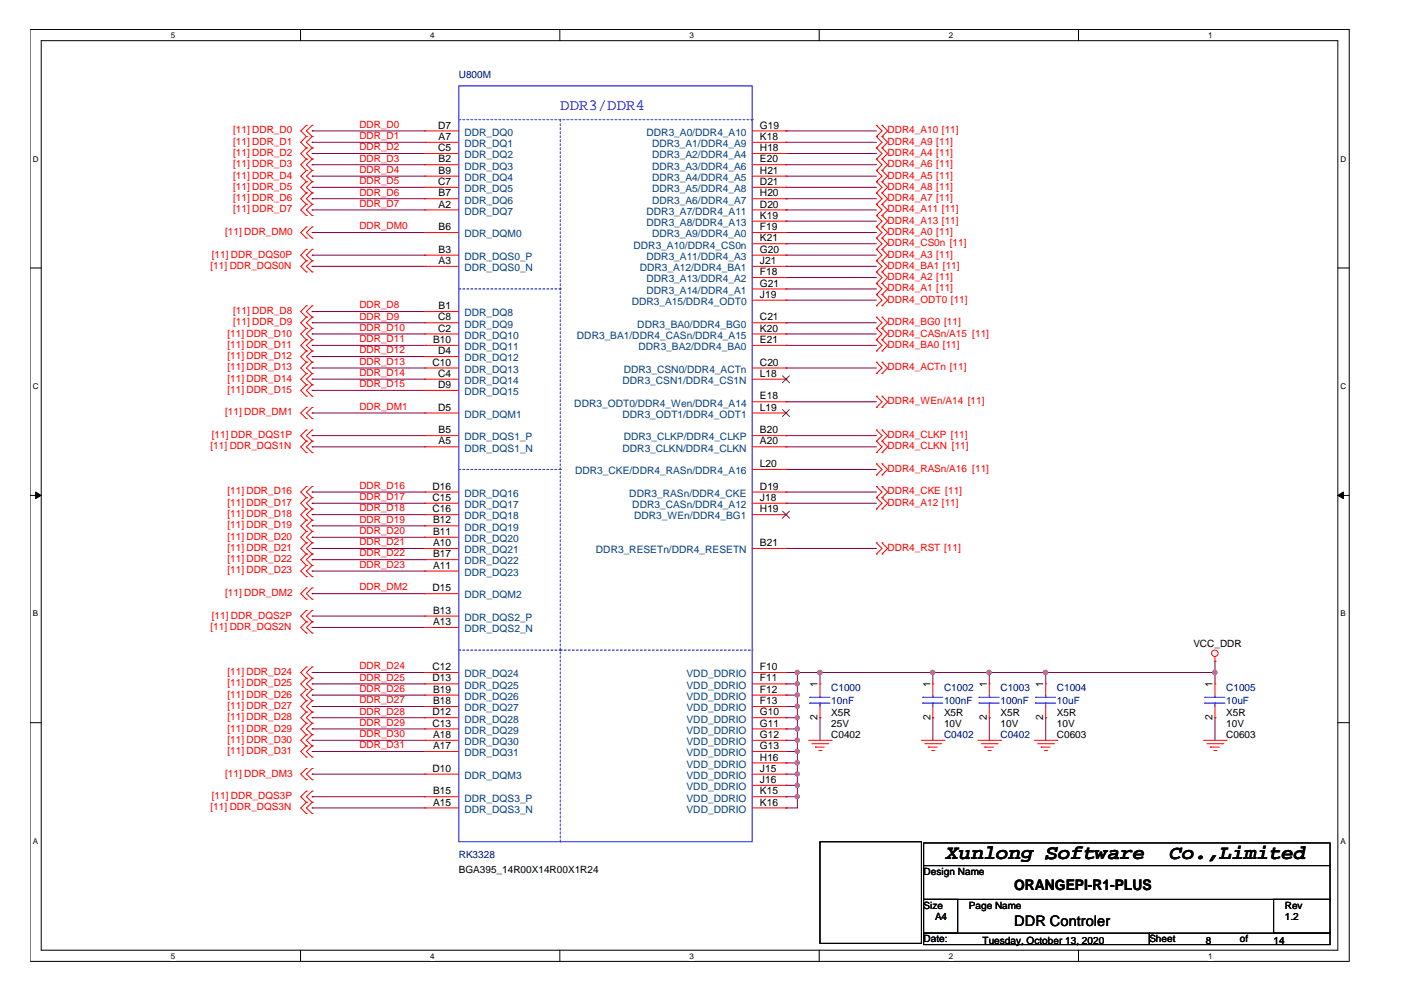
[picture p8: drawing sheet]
<svg xmlns="http://www.w3.org/2000/svg" width="297mm" height="210mm" viewBox="0 0 297 210" stroke-linecap="round" stroke-linejoin="round" font-family="sans-serif">
<defs><g id="words">
<g font-size="4.3">
<text x="200.2" y="181.7">Xunlong Software</text>
<text x="247.4" y="181.7">Co.,Limited</text>
</g>
<text font-size="3.3" fill="#00f" x="118.5" y="23.2">DDR3/DDR4</text>
<g font-size="3.1">
<text x="214.5" y="188.4">ORANGEPI-R1-PLUS</text>
<text x="214.5" y="196">DDR Controler</text>
</g>
<g font-size="2.2">
<text x="92.7" y="27.2">D7</text>
<text x="92.8" y="29.6">A7</text>
<text x="160.8" y="29.6">K18</text>
<text x="160.8" y="27.2">G19</text>
<text x="92.7" y="32">C5</text>
<text x="92.8" y="34.3">B2</text>
<text x="160.8" y="32">H18</text>
<text x="160.8" y="34.3">E20</text>
<text x="92.7" y="39.1">C7</text>
<text x="92.8" y="36.8">B9</text>
<text x="92.8" y="41.5">B7</text>
<text x="160.8" y="36.8">H21</text>
<text x="160.8" y="39.1">D21</text>
<text x="160.8" y="41.5">H20</text>
<text x="92.8" y="43.9">A2</text>
<text x="160.8" y="43.9">D20</text>
<text x="160.8" y="46.3">K19</text>
<text x="92.8" y="48.7">B6</text>
<text x="92.8" y="53.5">B3</text>
<text x="160.8" y="48.7">F19</text>
<text x="160.8" y="51.1">K21</text>
<text x="160.8" y="53.5">G20</text>
<text x="92.8" y="55.9">A3</text>
<text x="160.8" y="55.9">J21</text>
<text x="160.8" y="58.2">F18</text>
<text x="92.8" y="65.4">B1</text>
<text x="160.8" y="60.6">G21</text>
<text x="160.8" y="63">J19</text>
<text x="92.7" y="67.8">C8</text>
<text x="92.7" y="70.2">C2</text>
<text x="160.8" y="67.8">C21</text>
<text x="160.8" y="70.2">K20</text>
<text x="91.5" y="77.4">C10</text>
<text x="91.6" y="72.6">B10</text>
<text x="92.7" y="74.9">D4</text>
<text x="160.8" y="72.6">E21</text>
<text x="160.8" y="77.4">C20</text>
<text x="92.7" y="79.7">C4</text>
<text x="92.7" y="82.1">D9</text>
<text x="160.8" y="79.7">L18</text>
<text x="92.7" y="86.9">D5</text>
<text x="160.8" y="84.5">E18</text>
<text x="160.8" y="86.9">L19</text>
<text x="92.8" y="91.7">B5</text>
<text x="92.8" y="94">A5</text>
<text x="160.8" y="91.7">B20</text>
<text x="160.8" y="94">A20</text>
<text x="160.8" y="98.8">L20</text>
<text x="91.5" y="103.6">D16</text>
<text x="91.5" y="106">C15</text>
<text x="160.8" y="103.6">D19</text>
<text x="160.8" y="106">J18</text>
<text x="91.5" y="108.4">C16</text>
<text x="91.6" y="110.8">B12</text>
<text x="91.6" y="113.2">B11</text>
<text x="160.8" y="108.4">H19</text>
<text x="91.6" y="115.5">A10</text>
<text x="91.6" y="117.9">B17</text>
<text x="160.8" y="115.5">B21</text>
<text x="91.5" y="125.1">D15</text>
<text x="91.6" y="120.3">A11</text>
<text x="91.6" y="129.9">B13</text>
<text x="91.6" y="132.3">A13</text>
<text x="91.5" y="141.8">C12</text>
<text x="160.8" y="141.8">F10</text>
<text x="91.5" y="144.2">D13</text>
<text x="91.6" y="146.6">B19</text>
<text x="91.6" y="149">B18</text>
<text x="160.8" y="144.2">F11</text>
<text x="160.8" y="146.6">F12</text>
<text x="160.8" y="149">F13</text>
<text x="173" y="145.4" transform="rotate(-90 173 145.4)">1</text>
<text x="196.8" y="145.4" transform="rotate(-90 196.8 145.4)">1</text>
<text x="208.8" y="145.4" transform="rotate(-90 208.8 145.4)">1</text>
<text x="220.7" y="145.4" transform="rotate(-90 220.7 145.4)">1</text>
<text x="256.5" y="145.4" transform="rotate(-90 256.5 145.4)">1</text>
<text x="91.5" y="151.4">D12</text>
<text x="91.5" y="153.7">C13</text>
<text x="160.8" y="151.4">G10</text>
<text x="160.8" y="153.7">G11</text>
<text x="173" y="152.4" transform="rotate(-90 173 152.4)">2</text>
<text x="196.8" y="152.4" transform="rotate(-90 196.8 152.4)">2</text>
<text x="208.8" y="152.4" transform="rotate(-90 208.8 152.4)">2</text>
<text x="220.7" y="152.4" transform="rotate(-90 220.7 152.4)">2</text>
<text x="256.5" y="152.4" transform="rotate(-90 256.5 152.4)">2</text>
<text x="91.6" y="156.1">A18</text>
<text x="91.6" y="158.5">A17</text>
<text x="160.8" y="156.1">G12</text>
<text x="160.8" y="158.5">G13</text>
<text x="160.8" y="160.9">H16</text>
<text x="91.5" y="163.3">D10</text>
<text x="160.8" y="163.3">J15</text>
<text x="160.8" y="165.7">J16</text>
<text x="91.6" y="168.1">B15</text>
<text x="91.6" y="170.4">A15</text>
<text x="160.8" y="168.1">K15</text>
<text x="160.8" y="170.4">K16</text>
</g>
<g font-size="2.2" fill="#004080">
<text x="98.3" y="28.7">DDR_DQ0</text>
<text x="136.8" y="28.7">DDR3_A0/DDR4_A10</text>
<text x="98.3" y="31.1">DDR_DQ1</text>
<text x="98.3" y="33.5">DDR_DQ2</text>
<text x="98.3" y="35.9">DDR_DQ3</text>
<text x="138" y="31.1">DDR3_A1/DDR4_A9</text>
<text x="138" y="33.5">DDR3_A2/DDR4_A4</text>
<text x="138" y="35.9">DDR3_A3/DDR4_A6</text>
<text x="98.3" y="38.3">DDR_DQ4</text>
<text x="98.3" y="40.7">DDR_DQ5</text>
<text x="138" y="38.3">DDR3_A4/DDR4_A5</text>
<text x="138" y="40.7">DDR3_A5/DDR4_A8</text>
<text x="98.3" y="43.1">DDR_DQ6</text>
<text x="98.3" y="45.4">DDR_DQ7</text>
<text x="136.8" y="45.4">DDR3_A7/DDR4_A11</text>
<text x="136.8" y="47.8">DDR3_A8/DDR4_A13</text>
<text x="138" y="43.1">DDR3_A6/DDR4_A7</text>
<text x="98.3" y="50.2">DDR_DQM0</text>
<text x="134" y="52.6">DDR3_A10/DDR4_CS0n</text>
<text x="138" y="50.2">DDR3_A9/DDR4_A0</text>
<text x="98.3" y="55">DDR_DQS0_P</text>
<text x="98.3" y="57.4">DDR_DQS0_N</text>
<text x="135.3" y="57.4">DDR3_A12/DDR4_BA1</text>
<text x="136.8" y="55">DDR3_A11/DDR4_A3</text>
<text x="136.8" y="59.7">DDR3_A13/DDR4_A2</text>
<text x="133.6" y="64.5">DDR3_A15/DDR4_ODT0</text>
<text x="136.8" y="62.2">DDR3_A14/DDR4_A1</text>
<text x="98.3" y="66.9">DDR_DQ8</text>
<text x="98.3" y="69.3">DDR_DQ9</text>
<text x="98.3" y="71.7">DDR_DQ10</text>
<text x="122" y="71.7">DDR3_BA1/DDR4_CASn/DDR4_A15</text>
<text x="134.8" y="69.3">DDR3_BA0/DDR4_BG0</text>
<text x="98.3" y="74.1">DDR_DQ11</text>
<text x="98.3" y="76.5">DDR_DQ12</text>
<text x="135.1" y="74.1">DDR3_BA2/DDR4_BA0</text>
<text x="98.3" y="78.9">DDR_DQ13</text>
<text x="98.3" y="81.3">DDR_DQ14</text>
<text x="98.3" y="83.6">DDR_DQ15</text>
<text x="131.7" y="81.3">DDR3_CSN1/DDR4_CS1N</text>
<text x="132" y="78.9">DDR3_CSN0/DDR4_ACTn</text>
<text x="98.3" y="88.4">DDR_DQM1</text>
<text x="121.5" y="86">DDR3_ODT0/DDR4_Wen/DDR4_A14</text>
<text x="131.7" y="88.4">DDR3_ODT1/DDR4_ODT1</text>
<text x="98.3" y="93.2">DDR_DQS1_P</text>
<text x="98.3" y="95.6">DDR_DQS1_N</text>
<text x="131.7" y="95.6">DDR3_CLKN/DDR4_CLKN</text>
<text x="132" y="93.2">DDR3_CLKP/DDR4_CLKP</text>
<text x="121.7" y="100.3">DDR3_CKE/DDR4_RASn/DDR4_A16</text>
<text x="98.3" y="105.1">DDR_DQ16</text>
<text x="98.3" y="107.5">DDR_DQ17</text>
<text x="133.1" y="105.1">DDR3_RASn/DDR4_CKE</text>
<text x="133.8" y="107.5">DDR3_CASn/DDR4_A12</text>
<text x="98.3" y="109.9">DDR_DQ18</text>
<text x="98.3" y="112.3">DDR_DQ19</text>
<text x="134.2" y="109.9">DDR3_WEn/DDR4_BG1</text>
<text x="98.3" y="114.7">DDR_DQ20</text>
<text x="98.3" y="117.1">DDR_DQ21</text>
<text x="98.3" y="119.4">DDR_DQ22</text>
<text x="126.1" y="117.1">DDR3_RESETn/DDR4_RESETN</text>
<text x="98.3" y="121.8">DDR_DQ23</text>
<text x="98.3" y="126.6">DDR_DQM2</text>
<text x="98.3" y="131.4">DDR_DQS2_P</text>
<text x="98.3" y="133.8">DDR_DQS2_N</text>
<text x="98.3" y="143.3">DDR_DQ24</text>
<text x="145.2" y="143.3">VDD_DDRIO</text>
<text x="98.3" y="145.7">DDR_DQ25</text>
<text x="98.3" y="148.1">DDR_DQ26</text>
<text x="145.2" y="145.7">VDD_DDRIO</text>
<text x="145.2" y="148.1">VDD_DDRIO</text>
<text x="98.3" y="150.5">DDR_DQ27</text>
<text x="98.3" y="152.9">DDR_DQ28</text>
<text x="98.3" y="155.3">DDR_DQ29</text>
<text x="145.2" y="150.5">VDD_DDRIO</text>
<text x="145.2" y="152.9">VDD_DDRIO</text>
<text x="145.2" y="155.3">VDD_DDRIO</text>
<text x="98.3" y="157.7">DDR_DQ30</text>
<text x="98.3" y="160">DDR_DQ31</text>
<text x="145.2" y="157.7">VDD_DDRIO</text>
<text x="145.2" y="160">VDD_DDRIO</text>
<text x="98.3" y="164.8">DDR_DQM3</text>
<text x="145.2" y="162.4">VDD_DDRIO</text>
<text x="145.2" y="164.8">VDD_DDRIO</text>
<text x="145.2" y="167.2">VDD_DDRIO</text>
<text x="98.3" y="169.6">DDR_DQS3_P</text>
<text x="98.3" y="172">DDR_DQS3_N</text>
<text x="145.2" y="169.6">VDD_DDRIO</text>
<text x="145.2" y="172">VDD_DDRIO</text>
</g>
<g font-size="2.1" fill="#000080">
<text x="97.1" y="16.5">U800M</text>
<text x="175.9" y="146.2">C1000</text>
<text x="175.9" y="149">10nF</text>
<text x="199.7" y="146.2">C1002</text>
<text x="199.7" y="149">100nF</text>
<text x="211.7" y="146.2">C1003</text>
<text x="211.7" y="149">100nF</text>
<text x="223.6" y="146.2">C1004</text>
<text x="223.6" y="149">10uF</text>
<text x="259.4" y="146.2">C1005</text>
<text x="259.4" y="149">10uF</text>
<text x="199.7" y="156.2">C0402</text>
<text x="211.7" y="156.2">C0402</text>
<text x="97.1" y="181.5">RK3328</text>
</g>
<g font-size="2.1" fill="#f00">
<text x="49.3" y="28.2">[11] DDR_D0</text>
<text x="76" y="29.4">DDR_D1</text>
<text x="76" y="27">DDR_D0</text>
<text x="187.8" y="28.2">DDR4_A10 [11]</text>
<text x="49.3" y="35.4">[11] DDR_D3</text>
<text x="49.3" y="33">[11] DDR_D2</text>
<text x="49.3" y="30.6">[11] DDR_D1</text>
<text x="76" y="34.2">DDR_D3</text>
<text x="76" y="31.8">DDR_D2</text>
<text x="187.8" y="33">DDR4_A4 [11]</text>
<text x="187.8" y="30.6">DDR4_A9 [11]</text>
<text x="187.8" y="35.4">DDR4_A6 [11]</text>
<text x="49.3" y="40.1">[11] DDR_D5</text>
<text x="49.3" y="37.8">[11] DDR_D4</text>
<text x="76" y="36.6">DDR_D4</text>
<text x="76" y="39">DDR_D5</text>
<text x="76" y="41.4">DDR_D6</text>
<text x="187.8" y="40.1">DDR4_A8 [11]</text>
<text x="187.8" y="37.8">DDR4_A5 [11]</text>
<text x="49.3" y="42.6">[11] DDR_D6</text>
<text x="49.3" y="44.9">[11] DDR_D7</text>
<text x="76" y="43.7">DDR_D7</text>
<text x="187.8" y="44.9">DDR4_A11 [11]</text>
<text x="187.8" y="42.6">DDR4_A7 [11]</text>
<text x="187.8" y="47.3">DDR4_A13 [11]</text>
<text x="47.6" y="49.7">[11] DDR_DM0</text>
<text x="76" y="48.5">DDR_DM0</text>
<text x="187.8" y="49.7">DDR4_A0 [11]</text>
<text x="187.8" y="52.1">DDR4_CS0n [11]</text>
<text x="44.5" y="56.9">[11] DDR_DQS0N</text>
<text x="44.8" y="54.5">[11] DDR_DQS0P</text>
<text x="187.8" y="54.5">DDR4_A3 [11]</text>
<text x="187.8" y="59.3">DDR4_A2 [11]</text>
<text x="187.8" y="56.9">DDR4_BA1 [11]</text>
<text x="76" y="65.2">DDR_D8</text>
<text x="187.8" y="64">DDR4_ODT0 [11]</text>
<text x="187.8" y="61.7">DDR4_A1 [11]</text>
<text x="48.1" y="71.2">[11] DDR_D10</text>
<text x="49.3" y="66.4">[11] DDR_D8</text>
<text x="49.3" y="68.8">[11] DDR_D9</text>
<text x="76" y="67.6">DDR_D9</text>
<text x="76" y="70">DDR_D10</text>
<text x="187.8" y="68.8">DDR4_BG0 [11]</text>
<text x="187.8" y="71.2">DDR4_CASn/A15 [11]</text>
<text x="48.1" y="76">[11] DDR_D12</text>
<text x="48.1" y="73.6">[11] DDR_D11</text>
<text x="76" y="77.2">DDR_D13</text>
<text x="76" y="74.8">DDR_D12</text>
<text x="76" y="72.4">DDR_D11</text>
<text x="187.8" y="73.6">DDR4_BA0 [11]</text>
<text x="48.1" y="83.2">[11] DDR_D15</text>
<text x="48.1" y="80.7">[11] DDR_D14</text>
<text x="48.1" y="78.4">[11] DDR_D13</text>
<text x="76" y="79.6">DDR_D14</text>
<text x="76" y="81.9">DDR_D15</text>
<text x="187.8" y="78.4">DDR4_ACTn [11]</text>
<text x="47.6" y="87.9">[11] DDR_DM1</text>
<text x="76" y="86.7">DDR_DM1</text>
<text x="187.8" y="85.5">DDR4_WEn/A14 [11]</text>
<text x="44.5" y="95.1">[11] DDR_DQS1N</text>
<text x="44.8" y="92.7">[11] DDR_DQS1P</text>
<text x="187.8" y="95.1">DDR4_CLKN [11]</text>
<text x="187.8" y="92.7">DDR4_CLKP [11]</text>
<text x="187.8" y="99.8">DDR4_RASn/A16 [11]</text>
<text x="48.1" y="104.6">[11] DDR_D16</text>
<text x="48.1" y="107">[11] DDR_D17</text>
<text x="76" y="105.8">DDR_D17</text>
<text x="76" y="103.4">DDR_D16</text>
<text x="187.8" y="107">DDR4_A12 [11]</text>
<text x="187.8" y="104.6">DDR4_CKE [11]</text>
<text x="48.1" y="111.8">[11] DDR_D19</text>
<text x="48.1" y="109.4">[11] DDR_D18</text>
<text x="76" y="110.6">DDR_D19</text>
<text x="76" y="108.2">DDR_D18</text>
<text x="76" y="113">DDR_D20</text>
<text x="48.1" y="114.2">[11] DDR_D20</text>
<text x="48.1" y="119">[11] DDR_D22</text>
<text x="48.1" y="116.6">[11] DDR_D21</text>
<text x="76" y="115.4">DDR_D21</text>
<text x="76" y="117.7">DDR_D22</text>
<text x="187.8" y="116.6">DDR4_RST [11]</text>
<text x="48.1" y="121.3">[11] DDR_D23</text>
<text x="76" y="120.2">DDR_D23</text>
<text x="76" y="124.9">DDR_DM2</text>
<text x="44.8" y="130.9">[11] DDR_DQS2P</text>
<text x="47.6" y="126.1">[11] DDR_DM2</text>
<text x="44.5" y="133.3">[11] DDR_DQS2N</text>
<text x="48.1" y="142.8">[11] DDR_D24</text>
<text x="76" y="141.6">DDR_D24</text>
<text x="48.1" y="147.6">[11] DDR_D26</text>
<text x="48.1" y="145.2">[11] DDR_D25</text>
<text x="76" y="148.8">DDR_D27</text>
<text x="76" y="146.4">DDR_D26</text>
<text x="76" y="144">DDR_D25</text>
<text x="48.1" y="152.4">[11] DDR_D28</text>
<text x="48.1" y="154.8">[11] DDR_D29</text>
<text x="48.1" y="150">[11] DDR_D27</text>
<text x="76" y="156">DDR_D30</text>
<text x="76" y="153.6">DDR_D29</text>
<text x="76" y="151.2">DDR_D28</text>
<text x="48.1" y="157.2">[11] DDR_D30</text>
<text x="48.1" y="159.5">[11] DDR_D31</text>
<text x="76" y="158.3">DDR_D31</text>
<text x="47.6" y="164.3">[11] DDR_DM3</text>
<text x="44.5" y="171.5">[11] DDR_DQS3N</text>
<text x="44.8" y="169.1">[11] DDR_DQS3P</text>
</g>
<g font-size="2.1">
<text x="252.5" y="136.9">VCC_DDR</text>
<text x="175.9" y="151.4">X5R</text>
<text x="175.9" y="153.8">25V</text>
<text x="199.7" y="151.4">X5R</text>
<text x="199.7" y="153.8">10V</text>
<text x="211.7" y="151.4">X5R</text>
<text x="211.7" y="153.8">10V</text>
<text x="223.6" y="151.4">X5R</text>
<text x="223.6" y="153.8">10V</text>
<text x="259.4" y="151.4">X5R</text>
<text x="259.4" y="153.8">10V</text>
<text x="175.9" y="156.2">C0402</text>
<text x="223.6" y="156.2">C0603</text>
<text x="259.4" y="156.2">C0603</text>
<text x="97.1" y="184.6">BGA395_14R00X14R00X1R24</text>
<text x="195.4" y="185.1">Design Name</text>
<text x="195.4" y="192.2">Size</text>
<text x="197.8" y="194.6">A4</text>
<text x="205" y="192.2">Page Name</text>
<text x="271.8" y="192.2">Rev</text>
<text x="271.8" y="194.6">1.2</text>
<text x="195.4" y="199.4">Date:</text>
<text x="207.9" y="199.7">Tuesday, October 13, 2020</text>
<text x="243.2" y="199.4">Sheet</text>
<text x="255.1" y="199.7">8</text>
<text x="262.3" y="199.4">of</text>
<text x="269.5" y="199.7">14</text>
</g>
<g font-size="1.7">
<text x="36.2" y="8">5</text>
<text x="91" y="8">4</text>
<text x="145.9" y="8">3</text>
<text x="200.7" y="8">2</text>
<text x="255.6" y="8">1</text>
<text x="6.9" y="34.2">D</text>
<text x="283.6" y="34.2">D</text>
<text x="6.9" y="82.3">C</text>
<text x="283.6" y="82.3">C</text>
<text x="6.9" y="130.4">B</text>
<text x="283.6" y="130.4">B</text>
<text x="6.9" y="178.5">A</text>
<text x="283.6" y="178.5">A</text>
<text x="36.2" y="202.8">5</text>
<text x="91" y="202.8">4</text>
<text x="145.9" y="202.8">3</text>
<text x="200.7" y="202.8">2</text>
<text x="255.6" y="202.8">1</text>
</g>
</g></defs>
<path d="M6.3 6.2h279.2v197.2h-279.2zM8.7 8.6h274.3v192.5h-274.3z" fill="none" stroke="#000" stroke-width=".21"/>
<g fill="#fff">
<path d="M36.2 6.5h.9v1.9h-.9z"/>
<path d="M36.2 201.3h.9v1.9h-.9z"/>
</g>
<path d="M63.6 6.2v2.4M63.6 201.1v2.3" fill="none" stroke="#000" stroke-width=".21"/>
<g fill="#fff">
<path d="M91 6.5h.9v1.9h-.9z"/>
<path d="M91 201.3h.9v1.9h-.9z"/>
</g>
<path d="M118.4 6.2v2.4M118.4 201.1v2.3" fill="none" stroke="#000" stroke-width=".21"/>
<g fill="#fff">
<path d="M145.9 6.5h.9v1.9h-.9z"/>
<path d="M145.9 201.3h.9v1.9h-.9z"/>
</g>
<path d="M173.3 6.2v2.4M173.3 201.1v2.3" fill="none" stroke="#000" stroke-width=".21"/>
<g fill="#fff">
<path d="M200.7 6.5h1v1.9h-1z"/>
<path d="M200.7 201.3h1v1.9h-1z"/>
</g>
<path d="M228.2 6.2v2.4M228.2 201.1v2.3" fill="none" stroke="#000" stroke-width=".21"/>
<g fill="#fff">
<path d="M255.6 6.5h.9v1.9h-.9z"/>
<path d="M255.6 201.3h.9v1.9h-.9z"/>
<path d="M6.9 32.7h1.3v1.9h-1.3z"/>
<path d="M283.6 32.7h1.3v1.9h-1.3z"/>
<path d="M6.9 80.7h1.3v1.9h-1.3z"/>
<path d="M283.6 80.7h1.3v1.9h-1.3z"/>
</g>
<path d="M6.3 56.7h2.4M283 56.7h2.4" fill="none" stroke="#000" stroke-width=".21"/>
<g fill="#fff">
<path d="M6.9 128.9h1.2v1.9h-1.2z"/>
<path d="M283.6 128.9h1.2v1.9h-1.2z"/>
</g>
<path d="M6.3 104.8h2.4M283 104.8h2.4" fill="none" stroke="#000" stroke-width=".21"/>
<g fill="#000" stroke="#000" stroke-width=".21">
<path d="M7.5 104.1l1.2 .7-1.2 .7z" fill-rule="evenodd"/>
<path d="M283 104.8l1.2-.7v1.4z" fill-rule="evenodd"/>
</g>
<g fill="#fff">
<path d="M6.9 177h1.2v1.9h-1.2z"/>
<path d="M283.6 177h1.2v1.9h-1.2z"/>
</g>
<path d="M6.3 152.9h2.4M283 152.9h2.4M173.5 178.1h21.4v21.5h-21.4zM195.4 178.4h86v4.7h-86zM195.4 183.1h86v7.2h-86zM195.4 190.3h7.2v7.2h-7.2zM195.4 197.5h47.8v2.4h-47.8zM243.2 197.5h38.2v2.4h-38.2zM269.5 190.3h11.9v7.2h-11.9z" fill="none" stroke="#000" stroke-width=".21"/>
<g fill="none" stroke="#800040" stroke-width=".21">
<path d="M66 37.3h.1M66 30.1h.1M66 34.9h.1M66 32.5h.1M66 39.6h.1M66 27.7h.1M66 37.3h23.9M66 30.1h23.9M66 34.9h23.9M66 32.5h23.9M66 39.6h23.9M66 27.7h23.9"/>
<path d="M166.3 27.7h.1M166.3 30.1h.1M166.3 32.5h.1M166.3 34.9h.1M166.3 37.3h.1M166.3 39.6h.1M166.3 37.3h19.1M166.3 30.1h19.1M166.3 34.9h19.1M166.3 32.5h19.1M166.3 39.6h19.1M166.3 27.7h19.1"/>
<path d="M66 44.4h.1M66 42.1h.1M66 49.2h.1M66 54h.1M66 56.4h.1M66 44.4h23.9M66 42.1h23.9M66 49.2h23.9M66 54h23.9M66 56.4h23.9M166.3 44.4h.1M166.3 46.8h.1"/>
<path d="M166.3 49.2h.1M166.3 51.6h.1M166.3 42.1h.1M166.3 54h.1M166.3 56.4h.1M166.3 58.7h.1M166.3 44.4h19.1M166.3 42.1h19.1M166.3 49.2h19.1M166.3 54h19.1M166.3 56.4h19.1M166.3 46.8h19.1"/>
<path d="M166.3 51.6h19.1M166.3 58.7h19.1M66 68.3h.1M66 65.9h.1M66 77.9h.1M66 75.5h.1M66 73.1h.1M66 70.7h.1M66 68.3h23.9M66 65.9h23.9M66 77.9h23.9M66 75.5h23.9"/>
<path d="M66 73.1h23.9M66 70.7h23.9M166.3 70.7h.1M166.3 73.1h.1M166.3 63.5h.1M166.3 68.3h.1M166.3 61.1h.1M166.3 77.9h.1M166.3 68.3h19.1M166.3 77.9h19.1M166.3 73.1h19.1M166.3 70.7h19.1"/>
<path d="M166.3 63.5h19.1M166.3 61.1h19.1M66 80.2h.1M66 82.6h.1M66 87.4h.1M66 94.5h.1M66 92.2h.1M66 80.2h23.9M66 82.6h23.9M66 87.4h23.9M66 94.5h23.9M66 92.2h23.9"/>
<path d="M166.3 94.5h.1M166.3 92.2h.1M166.3 99.3h.1M166.3 85h.1M166.3 94.5h19.1M166.3 92.2h19.1M166.3 99.3h19.1M166.3 85h19.1M66 111.3h.1M66 106.5h.1M66 108.9h.1M66 116h.1"/>
<path d="M66 104.1h.1M66 118.4h.1M66 113.7h.1M66 111.3h23.9M66 106.5h23.9M66 108.9h23.9M66 116h23.9M66 104.1h23.9M66 118.4h23.9M66 113.7h23.9M166.3 104.1h.1M166.3 106.5h.1"/>
<path d="M166.3 116h.1M166.3 106.5h19.1M166.3 116h19.1M166.3 104.1h19.1M66 120.8h.1M66 125.6h.1M66 132.8h.1M66 130.4h.1M66 120.8h23.9M66 125.6h23.9M66 132.8h23.9M66 130.4h23.9"/>
<path d="M257 139.9h.1M257 139.9v4.8M66 149.5h.1M66 147.1h.1M66 156.6h.1M66 159h.1M66 154.2h.1M66 142.3h.1M66 151.9h.1M66 144.7h.1M66 149.5h23.9M66 147.1h23.9"/>
<path d="M66 156.6h23.9M66 159h23.9M66 154.2h23.9M66 142.3h23.9M66 151.9h23.9M66 144.7h23.9M166.3 147.1h.1M166.3 154.2h.1M166.3 151.9h.1M166.3 159h.1M166.3 156.6h.1M166.3 149.5h.1"/>
<path d="M166.3 142.3h.1M166.3 144.7h.1M166.3 149.5h2.4M166.3 147.1h2.4M166.3 156.6h2.4M166.3 159h2.4M166.3 154.2h2.4M166.3 142.3h90.7M166.3 151.9h2.4M166.3 144.7h2.4M168.7 151.9h.1M168.7 156.6h.1"/>
<path d="M168.7 154.2h.1M168.7 159h.1M168.7 144.7h.1M168.7 147.1h.1M168.7 142.3h.1M168.7 149.5h.1M168.7 142.3v28.7h-2.4M173.5 151.9h.1M173.5 142.3h.1M173.5 142.3v2.4M173.5 151.9v4.7M197.4 142.3h.1"/>
<path d="M197.4 151.9h.1M197.4 142.3v2.4M197.4 151.9v4.7M209.3 142.3h.1M209.3 151.9h.1M209.3 142.3v2.4M209.3 151.9v4.7M221.2 142.3h.1M221.2 151.9h.1M221.2 142.3v2.4M221.2 151.9v4.7M257 151.9h.1"/>
<path d="M257 142.3h.1M257 151.9v4.7M66 163.8h.1M66 168.6h.1M66 171h.1M66 163.8h23.9M66 168.6h23.9M66 171h23.9M166.3 168.6h.1M166.3 166.2h.1M166.3 163.8h.1M166.3 171h.1"/>
<path d="M166.3 161.4h.1M166.3 163.8h2.4M166.3 168.6h2.4M166.3 166.2h2.4M166.3 161.4h2.4M168.7 163.8h.1M168.7 166.2h.1M168.7 161.4h.1M168.7 168.6h.1"/>
</g>
<g fill="#f0f" stroke="#f0f" stroke-width=".21">
<circle cx="168.7" cy="159" r=".45"/>
<circle cx="168.7" cy="166.2" r=".46"/>
<circle cx="168.7" cy="163.8" r=".45"/>
<circle cx="168.7" cy="156.6" r=".45"/>
<circle cx="168.7" cy="154.2" r=".46"/>
<circle cx="168.7" cy="161.4" r=".46"/>
<circle cx="168.7" cy="147.1" r=".45"/>
<circle cx="173.4" cy="142.3" r=".47"/>
<circle cx="197.3" cy="142.3" r=".47"/>
<circle cx="168.7" cy="151.8" r=".45"/>
<circle cx="168.7" cy="149.4" r=".46"/>
<circle cx="168.7" cy="168.6" r=".45"/>
<circle cx="168.7" cy="144.7" r=".45"/>
<circle cx="168.7" cy="142.3" r=".46"/>
<circle cx="221.2" cy="142.3" r=".47"/>
<circle cx="209.2" cy="142.3" r=".47"/>
<circle cx="257" cy="142.3" r=".47"/>
</g>
<g fill="none" stroke="#f00" stroke-width=".21">
<path d="M64.8 38.5h.1M64.8 36.1h.1M64.8 33.7h.1M64.8 31.3h.1M64.8 28.9h.1M64.8 26.5h.1M64.8 38.5l-1.2 1.1 1.2 1.2M64.8 36.1l-1.2 1.2 1.2 1.2M64.8 33.7l-1.2 1.2 1.2 1.2M64.8 31.3l-1.2 1.2 1.2 1.2M64.8 28.9l-1.2 1.2 1.2 1.2M64.8 26.5l-1.2 1.2 1.2 1.2"/>
<path d="M66 38.5h.1M66 36.1h.1M66 33.7h.1M66 31.3h.1M66 28.9h.1M66 26.5h.1M66 38.5l-1.2 1.1 1.2 1.2M66 36.1l-1.2 1.2 1.2 1.2M66 33.7l-1.2 1.2 1.2 1.2M66 31.3l-1.2 1.2 1.2 1.2M66 28.9l-1.2 1.2 1.2 1.2M66 26.5l-1.2 1.2 1.2 1.2"/>
<path d="M89.9 27.7h.1M89.9 30.1h.1M89.9 32.5h.1M89.9 34.9h.1M89.9 37.3h.1M89.9 39.6h.1M89.9 27.7h7.2M89.9 30.1h7.2M89.9 32.5h7.2M89.9 34.9h7.2M89.9 37.3h7.2M89.9 39.6h7.2"/>
<path d="M159.1 27.7h7.2M159.1 30.1h7.2M159.1 32.5h7.2M159.1 34.9h7.2M159.1 37.3h7.2M159.1 39.6h7.2M166.3 27.7h.1M166.3 30.1h.1M166.3 32.5h.1M166.3 34.9h.1M166.3 37.3h.1M166.3 39.6h.1"/>
<path d="M185.4 33.7h.1M185.4 31.3h.1M185.4 28.9h.1M185.4 36.1h.1M185.4 38.5h.1M185.4 26.5h.1M185.4 26.5l1.2 1.2-1.2 1.2M185.4 31.3l1.2 1.2-1.2 1.2M185.4 28.9l1.2 1.2-1.2 1.2M185.4 33.7l1.2 1.2-1.2 1.2M185.4 38.5l1.2 1.1-1.2 1.2M185.4 36.1l1.2 1.2-1.2 1.2"/>
<path d="M186.6 33.7h.1M186.6 31.3h.1M186.6 28.9h.1M186.6 36.1h.1M186.6 38.5h.1M186.6 26.5h.1M186.6 31.3l1.2 1.2-1.2 1.2M186.6 26.5l1.2 1.2-1.2 1.2M186.6 28.9l1.2 1.2-1.2 1.2M186.6 33.7l1.2 1.2-1.2 1.2M186.6 38.5l1.2 1.1-1.2 1.2M186.6 36.1l1.2 1.2-1.2 1.2"/>
<path d="M64.8 40.8h.1M64.8 43.2h.1M64.8 45.6h.1M64.8 48h.1M64.8 50.4h.1M64.8 52.8h.1M64.8 55.2h.1M64.8 57.5h.1M64.8 40.8l-1.2 1.3 1.2 1.1M64.8 43.2l-1.2 1.2 1.2 1.2M64.8 48l-1.2 1.2 1.2 1.2M64.8 52.8l-1.2 1.2 1.2 1.2"/>
<path d="M64.8 55.2l-1.2 1.2 1.2 1.1M66 40.8h.1M66 43.2h.1M66 45.6h.1M66 48h.1M66 50.4h.1M66 52.8h.1M66 55.2h.1M66 57.5h.1M66 40.8l-1.2 1.3 1.2 1.1M66 43.2l-1.2 1.2 1.2 1.2M66 48l-1.2 1.2 1.2 1.2"/>
<path d="M66 52.8l-1.2 1.2 1.2 1.2M66 55.2l-1.2 1.2 1.2 1.1M89.9 42.1h.1M89.9 44.4h.1M89.9 49.2h.1M89.9 54h.1M89.9 56.4h.1M89.9 42.1h7.2M89.9 44.4h7.2M89.9 49.2h7.2M89.9 54h7.2M89.9 56.4h7.2"/>
<path d="M159.1 42.1h7.2M159.1 44.4h7.2M159.1 49.2h7.2M159.1 54h7.2M159.1 56.4h7.2M159.1 46.8h7.2M159.1 51.6h7.2M159.1 58.7h7.2M166.3 42.1h.1M166.3 44.4h.1M166.3 46.8h.1M166.3 49.2h.1"/>
<path d="M166.3 51.6h.1M166.3 54h.1M166.3 56.4h.1M166.3 58.7h.1M185.4 45.6h.1M185.4 43.2h.1M185.4 55.2h.1M185.4 52.8h.1M185.4 40.8h.1M185.4 50.4h.1M185.4 48h.1M185.4 60h.1"/>
<path d="M185.4 57.5h.1M185.4 43.2l1.2 1.2-1.2 1.2M185.4 52.8l1.2 1.2-1.2 1.2M185.4 40.8l1.2 1.3-1.2 1.1M185.4 48l1.2 1.2-1.2 1.2M185.4 50.4l1.2 1.2-1.2 1.2M185.4 60l1.2 1.1-1.2 1.2M185.4 57.5l1.2 1.2-1.2 1.3M185.4 45.6l1.2 1.2-1.2 1.2M185.4 55.2l1.2 1.2-1.2 1.1M186.6 45.6h.1M186.6 43.2h.1"/>
<path d="M186.6 55.2h.1M186.6 52.8h.1M186.6 40.8h.1M186.6 50.4h.1M186.6 48h.1M186.6 60h.1M186.6 57.5h.1M186.6 43.2l1.2 1.2-1.2 1.2M186.6 52.8l1.2 1.2-1.2 1.2M186.6 40.8l1.2 1.3-1.2 1.1M186.6 48l1.2 1.2-1.2 1.2M186.6 50.4l1.2 1.2-1.2 1.2"/>
<path d="M186.6 60l1.2 1.1-1.2 1.2M186.6 57.5l1.2 1.2-1.2 1.3M186.6 45.6l1.2 1.2-1.2 1.2M186.6 55.2l1.2 1.2-1.2 1.1M64.8 74.3h.1M64.8 76.6h.1M64.8 79.1h.1M64.8 71.9h.1M64.8 64.7h.1M64.8 67.1h.1M64.8 69.5h.1M64.8 74.3l-1.2 1.2 1.2 1.1"/>
<path d="M64.8 79.1l-1.2 1.1 1.2 1.2M64.8 71.9l-1.2 1.2 1.2 1.2M64.8 64.7l-1.2 1.2 1.2 1.2M64.8 76.6l-1.2 1.3 1.2 1.2M64.8 69.5l-1.2 1.2 1.2 1.2M64.8 67.1l-1.2 1.2 1.2 1.2M66 74.3h.1M66 76.6h.1M66 79.1h.1M66 71.9h.1M66 64.7h.1M66 67.1h.1"/>
<path d="M66 69.5h.1M66 74.3l-1.2 1.2 1.2 1.1M66 79.1l-1.2 1.1 1.2 1.2M66 71.9l-1.2 1.2 1.2 1.2M66 64.7l-1.2 1.2 1.2 1.2M66 76.6l-1.2 1.3 1.2 1.2M66 69.5l-1.2 1.2 1.2 1.2M66 67.1l-1.2 1.2 1.2 1.2M89.9 65.9h.1M89.9 68.3h.1M89.9 70.7h.1M89.9 73.1h.1"/>
<path d="M89.9 75.5h.1M89.9 77.9h.1M89.9 65.9h7.2M89.9 68.3h7.2M89.9 70.7h7.2M89.9 73.1h7.2M89.9 75.5h7.2M89.9 77.9h7.2M159.1 68.3h7.2M159.1 70.7h7.2M159.1 73.1h7.2M159.1 77.9h7.2"/>
<path d="M159.1 61.1h7.2M159.1 63.5h7.2M166.3 61.1h.1M166.3 63.5h.1M166.3 68.3h.1M166.3 70.7h.1M166.3 73.1h.1M166.3 77.9h.1M185.4 64.7h.1M185.4 62.3h.1M185.4 69.5h.1M185.4 67.1h.1"/>
<path d="M185.4 74.3h.1M185.4 71.9h.1M185.4 79.1h.1M185.4 76.6h.1M185.4 62.3l1.2 1.2-1.2 1.2M185.4 67.1l1.2 1.2-1.2 1.2M185.4 71.9l1.2 1.2-1.2 1.2M185.4 76.6l1.2 1.3-1.2 1.2M185.4 69.5l1.2 1.2-1.2 1.2M186.6 64.7h.1M186.6 62.3h.1M186.6 69.5h.1"/>
<path d="M186.6 67.1h.1M186.6 74.3h.1M186.6 71.9h.1M186.6 79.1h.1M186.6 76.6h.1M186.6 62.3l1.2 1.2-1.2 1.2M186.6 67.1l1.2 1.2-1.2 1.2M186.6 71.9l1.2 1.2-1.2 1.2M186.6 76.6l1.2 1.3-1.2 1.2M186.6 69.5l1.2 1.2-1.2 1.2M64.8 86.2h.1M64.8 88.6h.1"/>
<path d="M64.8 81.4h.1M64.8 83.8h.1M64.8 91h.1M64.8 93.4h.1M64.8 95.8h.1M64.8 86.2l-1.2 1.2 1.2 1.2M64.8 81.4l-1.2 1.2 1.2 1.2M64.8 91l-1.2 1.2 1.2 1.2M64.8 93.4l-1.2 1.1 1.2 1.3M66 86.2h.1M66 88.6h.1M66 81.4h.1"/>
<path d="M66 83.8h.1M66 91h.1M66 93.4h.1M66 95.8h.1M66 86.2l-1.2 1.2 1.2 1.2M66 81.4l-1.2 1.2 1.2 1.2M66 91l-1.2 1.2 1.2 1.2M66 93.4l-1.2 1.1 1.2 1.3M89.9 80.2h.1M89.9 82.6h.1M89.9 87.4h.1M89.9 92.2h.1"/>
<path d="M89.9 94.5h.1M89.9 80.2h7.2M89.9 82.6h7.2M89.9 87.4h7.2M89.9 92.2h7.2M89.9 94.5h7.2M159.1 80.2h7.2M159.1 87.4h7.2M159.1 92.2h7.2M159.1 94.5h7.2M159.1 85h7.2M159.1 99.3h7.2"/>
<path d="M166.3 80.2h.1M166.3 85h.1M166.3 87.4h.1M166.3 92.2h.1M166.3 94.5h.1M166.3 99.3h.1M185.4 86.2h.1M185.4 83.8h.1M185.4 95.8h.1M185.4 93.4h.1M185.4 91h.1M185.4 98.1h.1"/>
<path d="M185.4 83.8l1.2 1.2-1.2 1.2M185.4 93.4l1.2 1.1-1.2 1.3M185.4 91l1.2 1.2-1.2 1.2M185.4 98.1l1.2 1.2-1.2 1.2M186.6 86.2h.1M186.6 83.8h.1M186.6 95.8h.1M186.6 93.4h.1M186.6 91h.1M186.6 98.1h.1M186.6 83.8l1.2 1.2-1.2 1.2M186.6 93.4l1.2 1.1-1.2 1.3"/>
<path d="M186.6 91l1.2 1.2-1.2 1.2M186.6 98.1l1.2 1.2-1.2 1.2M64.8 119.6h.1M64.8 112.5h.1M64.8 114.9h.1M64.8 117.2h.1M64.8 110.1h.1M64.8 102.9h.1M64.8 105.3h.1M64.8 107.7h.1M64.8 119.6l-1.2 1.2 1.2 1.2M64.8 112.5l-1.2 1.2 1.2 1.2"/>
<path d="M64.8 117.2l-1.2 1.2 1.2 1.2M64.8 110.1l-1.2 1.2 1.2 1.2M64.8 102.9l-1.2 1.2 1.2 1.2M64.8 114.9l-1.2 1.1 1.2 1.2M64.8 107.7l-1.2 1.2 1.2 1.2M64.8 105.3l-1.2 1.2 1.2 1.2M66 119.6h.1M66 112.5h.1M66 114.9h.1M66 117.2h.1M66 110.1h.1M66 102.9h.1"/>
<path d="M66 105.3h.1M66 107.7h.1M66 119.6l-1.2 1.2 1.2 1.2M66 112.5l-1.2 1.2 1.2 1.2M66 117.2l-1.2 1.2 1.2 1.2M66 110.1l-1.2 1.2 1.2 1.2M66 102.9l-1.2 1.2 1.2 1.2M66 114.9l-1.2 1.1 1.2 1.2M66 107.7l-1.2 1.2 1.2 1.2M66 105.3l-1.2 1.2 1.2 1.2M89.9 104.1h.1M89.9 106.5h.1"/>
<path d="M89.9 108.9h.1M89.9 111.3h.1M89.9 113.7h.1M89.9 116h.1M89.9 118.4h.1M89.9 104.1h7.2M89.9 106.5h7.2M89.9 108.9h7.2M89.9 111.3h7.2M89.9 113.7h7.2M89.9 116h7.2M89.9 118.4h7.2"/>
<path d="M159.1 104.1h7.2M159.1 106.5h7.2M159.1 108.9h7.2M159.1 116h7.2M166.3 104.1h.1M166.3 106.5h.1M166.3 108.9h.1M166.3 116h.1M185.4 107.7h.1M185.4 105.3h.1M185.4 117.2h.1M185.4 114.9h.1"/>
<path d="M185.4 100.5h.1M185.4 102.9h.1M185.4 105.3l1.2 1.2-1.2 1.2M185.4 114.9l1.2 1.1-1.2 1.2M185.4 102.9l1.2 1.2-1.2 1.2M186.6 107.7h.1M186.6 105.3h.1M186.6 117.2h.1M186.6 114.9h.1M186.6 100.5h.1M186.6 102.9h.1M186.6 105.3l1.2 1.2-1.2 1.2"/>
<path d="M186.6 114.9l1.2 1.1-1.2 1.2M186.6 102.9l1.2 1.2-1.2 1.2M64.8 122h.1M64.8 124.4h.1M64.8 126.8h.1M64.8 131.6h.1M64.8 134h.1M64.8 129.2h.1M64.8 124.4l-1.2 1.2 1.2 1.2M64.8 131.6l-1.2 1.2 1.2 1.2M64.8 129.2l-1.2 1.2 1.2 1.2M66 122h.1"/>
<path d="M66 124.4h.1M66 126.8h.1M66 131.6h.1M66 134h.1M66 129.2h.1M66 124.4l-1.2 1.2 1.2 1.2M66 131.6l-1.2 1.2 1.2 1.2M66 129.2l-1.2 1.2 1.2 1.2M89.9 120.8h.1M89.9 125.6h.1M89.9 130.4h.1M89.9 132.8h.1"/>
<path d="M89.9 120.8h7.2M89.9 125.6h7.2M89.9 130.4h7.2M89.9 132.8h7.2M257 139.9h.1M257 139v.9M64.8 155.5h.1M64.8 157.8h.1M64.8 150.7h.1M64.8 153h.1M64.8 148.3h.1M64.8 145.9h.1"/>
<path d="M64.8 141.1h.1M64.8 143.5h.1M64.8 155.5l-1.2 1.1 1.2 1.2M64.8 157.8l-1.2 1.2 1.2 1.2M64.8 150.7l-1.2 1.2 1.2 1.1M64.8 153l-1.2 1.2 1.2 1.3M64.8 148.3l-1.2 1.2 1.2 1.2M64.8 145.9l-1.2 1.2 1.2 1.2M64.8 141.1l-1.2 1.2 1.2 1.2M64.8 143.5l-1.2 1.2 1.2 1.2M66 155.5h.1M66 157.8h.1"/>
<path d="M66 150.7h.1M66 153h.1M66 148.3h.1M66 145.9h.1M66 141.1h.1M66 143.5h.1M66 155.5l-1.2 1.1 1.2 1.2M66 157.8l-1.2 1.2 1.2 1.2M66 150.7l-1.2 1.2 1.2 1.1M66 153l-1.2 1.2 1.2 1.3M66 148.3l-1.2 1.2 1.2 1.2M66 145.9l-1.2 1.2 1.2 1.2"/>
<path d="M66 141.1l-1.2 1.2 1.2 1.2M66 143.5l-1.2 1.2 1.2 1.2M89.9 142.3h.1M89.9 144.7h.1M89.9 147.1h.1M89.9 149.5h.1M89.9 151.9h.1M89.9 154.2h.1M89.9 156.6h.1M89.9 159h.1M89.9 156.6h7.2M89.9 142.3h7.2"/>
<path d="M89.9 144.7h7.2M89.9 147.1h7.2M89.9 149.5h7.2M89.9 151.9h7.2M89.9 154.2h7.2M89.9 159h7.2M159.1 156.6h7.2M159.1 142.3h7.2M159.1 144.7h7.2M159.1 147.1h7.2M159.1 149.5h7.2M159.1 151.9h7.2"/>
<path d="M159.1 154.2h7.2M159.1 159h7.2M166.3 142.3h.1M166.3 144.7h.1M166.3 147.1h.1M166.3 149.5h.1M166.3 151.9h.1M166.3 154.2h.1M166.3 156.6h.1M166.3 159h.1M171.1 156.6h4.8M171.8 157.4h3.3"/>
<path d="M172.5 158.1h.1M172.5 158.1h1.9M173.2 158.8h.5M173.5 144.7h.1M173.5 151.9h.1M173.5 144.7v2.4M173.5 149.5v2.4M173.7 158.8h.1M175.1 157.4h.1M175.9 156.6h.1M194.9 156.6h4.8M195.7 157.4h3.3"/>
<path d="M196.4 158.1h.1M196.4 158.1h1.9M197.1 158.8h.5M197.4 144.7h.1M197.4 151.9h.1M197.4 144.7v2.4M197.4 149.5v2.4M197.6 158.8h.1M199 157.4h.1M199.7 156.6h.1M206.9 156.6h4.8M207.6 157.4h3.3"/>
<path d="M208.3 158.1h.1M208.3 158.1h1.9M209 158.8h.5M209.3 144.7h.1M209.3 151.9h.1M209.3 144.7v2.4M209.3 149.5v2.4M209.5 158.8h.1M210.9 157.4h.1M211.7 156.6h.1M218.8 156.6h4.8M219.5 157.4h3.4"/>
<path d="M220.3 158.1h.1M220.3 158.1h1.9M221 158.8h.4M221.2 144.7h.1M221.2 151.9h.1M221.2 144.7v2.4M221.2 149.5v2.4M221.4 158.8h.1M222.9 157.4h.1M223.6 156.6h.1M254.6 156.6h4.8M255.4 157.4h3.3"/>
<path d="M256.1 158.1h.1M256.1 158.1h1.9M256.8 158.8h.5M257 144.7h.1M257 151.9h.1M257 144.7v2.4M257 149.5v2.4M257.3 158.8h.1M258.7 157.4h.1M259.4 156.6h.1M64.8 160.2h.1M64.8 162.6h.1"/>
<path d="M64.8 165h.1M64.8 169.8h.1M64.8 172.1h.1M64.8 167.4h.1M64.8 162.6l-1.2 1.2 1.2 1.2M64.8 169.8l-1.2 1.2 1.2 1.1M64.8 167.4l-1.2 1.2 1.2 1.2M66 160.2h.1M66 162.6h.1M66 165h.1M66 169.8h.1M66 172.1h.1"/>
<path d="M66 167.4h.1M66 162.6l-1.2 1.2 1.2 1.2M66 169.8l-1.2 1.2 1.2 1.1M66 167.4l-1.2 1.2 1.2 1.2M89.9 163.8h.1M89.9 168.6h.1M89.9 171h.1M89.9 163.8h7.2M89.9 168.6h7.2M89.9 171h7.2M159.1 163.8h7.2M159.1 168.6h7.2"/>
<path d="M159.1 171h7.2M159.1 161.4h7.2M159.1 166.2h7.2M166.3 161.4h.1M166.3 163.8h.1M166.3 166.2h.1M166.3 168.6h.1M166.3 171h.1"/>
<circle cx="257" cy="138.2" r=".69"/>
</g>
<g fill="none" stroke="#00f" stroke-width=".21">
<path d="M97.1 18.2h62v159.9h-62zM171.3 148.8h.1M171.3 147.5h.1M171.3 148.8h4.3M171.3 147.5h4.3M173.5 147.5h.1M173.5 148.8h.1M173.5 147.1v.4M173.5 148.8v.7M195.2 148.8h.1M195.2 147.5h.1M195.2 148.8h4.3"/>
<path d="M195.2 147.5h4.3M197.4 147.5h.1M197.4 148.8h.1M197.4 147.1v.4M197.4 148.8v.7M207.1 148.8h.1M207.1 147.5h.1M207.1 148.8h4.3M207.1 147.5h4.3M209.3 147.5h.1M209.3 148.8h.1M209.3 147.1v.4"/>
<path d="M209.3 148.8v.7M219.1 148.8h.1M219.1 147.5h.1M219.1 148.8h4.3M219.1 147.5h4.3M221.2 147.5h.1M221.2 148.8h.1M221.2 147.1v.4M221.2 148.8v.7M254.9 148.8h.1M254.9 147.5h.1M254.9 148.8h4.3"/>
<path d="M254.9 147.5h4.3M257 147.5h.1M257 148.8h.1M257 147.1v.4M257 148.8v.7"/>
</g>
<path d="M97.1 25.3h62M118.5 25.3v152.8M159.1 25.3h.1M97.1 61.1h21.4M118.5 61.1h.1M97.1 99.3h21.4M118.5 99.3h.1M97.1 137.6h21.4M118.5 137.6h.1M118.5 137.6h40.6M159.1 137.6h.1M118.5 178.1h.1" fill="none" stroke="#00f" stroke-width=".21" stroke-dasharray=".4 .4"/>
<path d="M165.6 79.5l1.4 1.5M167 79.5l-1.5 1.5M165.6 86.7l1.4 1.5M167 86.7l-1.5 1.5M165.6 108.2l1.4 1.5M167 108.2l-1.5 1.5" fill="none" stroke="#804000" stroke-width=".21"/>
<use href="#words"/>
</svg>
